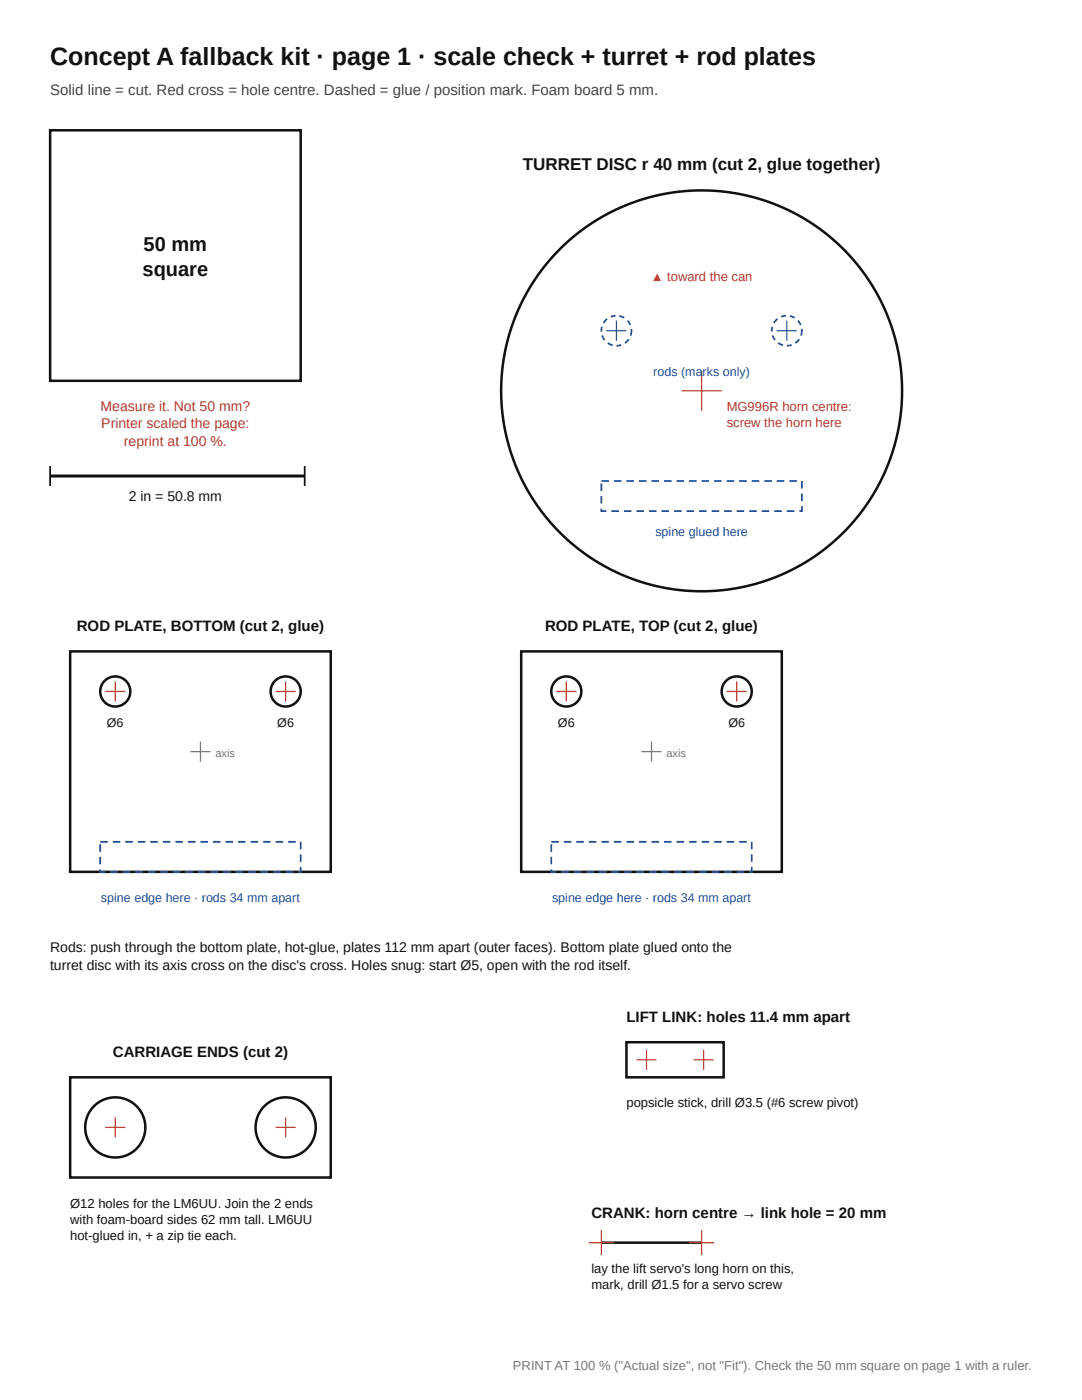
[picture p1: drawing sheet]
<svg xmlns="http://www.w3.org/2000/svg" width="216mm" height="279mm" viewBox="0 0 216 279" stroke-linecap="round" stroke-linejoin="round" font-family="sans-serif">
<defs><g id="words">
<text font-size="5" fill="#111" x="10" y="13">Concept A fallback kit · page 1 · scale check + turret + rod plates</text>
<g font-size="4" fill="#111">
<text x="28.7" y="50">50 mm</text>
<text x="28.4" y="55">square</text>
</g>
<text font-size="3.4" fill="#111" x="104.3" y="34">TURRET DISC r 40 mm (cut 2, glue together)</text>
<text font-size="3" fill="#444" x="10" y="19">Solid line = cut. Red cross = hole centre. Dashed = glue / position mark. Foam board 5 mm.</text>
<g font-size="3" fill="#111">
<text x="15.3" y="126">ROD PLATE, BOTTOM (cut 2, glue)</text>
<text x="108.8" y="126">ROD PLATE, TOP (cut 2, glue)</text>
<text x="125" y="204">LIFT LINK: holes 11.4 mm apart</text>
<text x="22.5" y="211">CARRIAGE ENDS (cut 2)</text>
<text x="118" y="243">CRANK: horn centre → link hole = 20 mm</text>
</g>
<g font-size="2.8" fill="#c0392b">
<text x="20.1" y="82">Measure it. Not 50 mm?</text>
<text x="20.2" y="85.5">Printer scaled the page:</text>
<text x="24.7" y="89">reprint at 100 %.</text>
</g>
<g font-size="2.8" fill="#111">
<text x="25.7" y="100">2 in = 50.8 mm</text>
<text x="10" y="190">Rods: push through the bottom plate, hot-glue, plates 112 mm apart (outer faces). Bottom plate glued onto the</text>
<text x="10" y="193.5">turret disc with its axis cross on the disc's cross. Holes snug: start Ø5, open with the rod itself.</text>
</g>
<g font-size="2.6" fill="#c0392b">
<text x="129.8" y="56">▲ toward the can</text>
<text x="145" y="82">MG996R horn centre:</text>
<text x="145" y="85.2">screw the horn here</text>
</g>
<g font-size="2.6" fill="#111">
<text x="125" y="221">popsicle stick, drill Ø3.5 (#6 screw pivot)</text>
<text x="14" y="241">Ø12 holes for the LM6UU. Join the 2 ends</text>
<text x="14" y="244.2">with foam-board sides 62 mm tall. LM6UU</text>
<text x="14" y="247.5">hot-glued in, + a zip tie each.</text>
<text x="118" y="254">lay the lift servo's long horn on this,</text>
<text x="118" y="257.2">mark, drill Ø1.5 for a servo screw</text>
</g>
<text font-size="2.6" fill="#777" x="102.4" y="273.4">PRINT AT 100 % (&quot;Actual size&quot;, not &quot;Fit&quot;). Check the 50 mm square on page 1 with a ruler.</text>
<g font-size="2.5" fill="#1a4fa0">
<text x="130.4" y="75">rods (ma</text>
<text x="140.2" y="75">rks only)</text>
<text x="130.8" y="107">spine glued here</text>
<text x="20.1" y="180">spine edge here · rods 34 mm apart</text>
<text x="110.1" y="180">spine edge here · rods 34 mm apart</text>
</g>
<g font-size="2.5" fill="#111">
<text x="21.3" y="145">Ø6</text>
<text x="55.3" y="145">Ø6</text>
<text x="111.3" y="145">Ø6</text>
<text x="145.3" y="145">Ø6</text>
</g>
<g font-size="2.2" fill="#777">
<text x="43" y="151">axis</text>
<text x="133" y="151">axis</text>
</g>
</g></defs>
<g fill="none" stroke="#111" stroke-width=".5">
<path d="M10 26h50v50h-50z"/>
<circle cx="140" cy="78" r="40"/>
</g>
<path d="M10 95h50.8" fill="none" stroke="#111" stroke-width=".6"/>
<path d="M10 93v4M60.8 93v4" fill="none" stroke="#111" stroke-width=".35"/>
<path d="M136 78h8M140 74v8" fill="none" stroke="#c0392b" stroke-width=".25"/>
<path d="M124.6 68.3l.7-.7 .3 .2-.8 .8zM123 68.8l.9-.1 .1 .3-1 .2zM121.4 68.3l.9 .4-.1 .4-1-.5zM120 67l.3-.1 .5 .9-.3 .2zM119.9 65.2l.4 .1-.1 .9h-.4zM120.8 63.7l.2-.2 .2 .3-.6 .7-.3-.1zM121.8 63.1l1-.3v.4l-.9 .2zM123.6 62.9l1 .4-.1 .3-.9-.4zM125.1 64.1l.2-.2 .6 .9-.3 .1zM125.8 65.7l.4-.1-.2 1.4-.3-.1z" fill="#1a4fa0"/>
<path d="M121 66h4M123 64v4" fill="none" stroke="#1a4fa0" stroke-width=".25"/>
<path d="M158.6 68.3l.7-.7 .3 .2-.8 .8zM157 68.8l.9-.1 .1 .3-1 .2zM155.4 68.3l.9 .4-.1 .4-1-.5zM154 67l.3-.1 .5 .9-.3 .2zM153.9 65.2l.4 .1-.1 .9h-.4zM154.8 63.7l.2-.2 .2 .3-.6 .7-.3-.1zM155.8 63.1l1-.3v.4l-.9 .2zM157.6 62.9l1 .4-.1 .3-.9-.4zM159.1 64.1l.2-.2 .6 .9-.3 .1zM159.8 65.7l.4-.1-.2 1.4-.3-.1z" fill="#1a4fa0"/>
<path d="M155 66h4M157 64v4" fill="none" stroke="#1a4fa0" stroke-width=".25"/>
<path d="M122.5 95.8h1.5v.4h-1.5zM125 95.8h1.5v.4h-1.5zM127.5 95.8h1.5v.4h-1.5zM130 95.8h1.5v.4h-1.5zM132.5 95.8h1.5v.4h-1.5zM135 95.8h1.5v.4h-1.5zM137.5 95.8h1.5v.4h-1.5zM140 95.8h1.5v.4h-1.5zM142.5 95.8h1.5v.4h-1.5zM145 95.8h1.5v.4h-1.5zM147.5 95.8h1.5v.4h-1.5zM150 95.8h1.5v.4h-1.5zM152.5 95.8h1.5v.4h-1.5zM155 95.8h1.5v.4h-1.5zM157.5 95.8h1.5v.4h-1.5zM159.8 96h.4v1.5h-.4zM159.8 98.5h.4v1.5h-.4zM159.8 101h.4v1.2h-.7v-.4h.5v.2h-.2zM157 101.8h1.5v.4h-1.5zM154.5 101.8h1.5v.4h-1.5zM152 101.8h1.5v.4h-1.5zM149.5 101.8h1.5v.4h-1.5zM147 101.8h1.5v.4h-1.5zM144.5 101.8h1.5v.4h-1.5zM142 101.8h1.5v.4h-1.5zM139.5 101.8h1.5v.4h-1.5zM137 101.8h1.5v.4h-1.5zM134.5 101.8h1.5v.4h-1.5zM132 101.8h1.5v.4h-1.5zM129.5 101.8h1.5v.4h-1.5zM127 101.8h1.5v.4h-1.5zM124.5 101.8h1.5v.4h-1.5zM122 101.8h1.5v.4h-1.5zM119.8 101.5h.4v.5h-.2v-.2h1v.4h-1.2zM119.8 99h.4v1.5h-.4zM119.8 96.5h.4v1.5h-.4zM120 95.8h1.5v.4h-1.5z" fill="#1a4fa0"/>
<g fill="none" stroke="#111" stroke-width=".5">
<path d="M14 130h52v44h-52z"/>
<circle cx="23" cy="138" r="3"/>
<circle cx="57" cy="138" r="3"/>
</g>
<path d="M21 138h4M23 136v4M55 138h4M57 136v4" fill="none" stroke="#c0392b" stroke-width=".25"/>
<path d="M22.5 167.8h1.5v.4h-1.5zM25 167.8h1.5v.4h-1.5zM27.5 167.8h1.5v.4h-1.5zM30 167.8h1.5v.4h-1.5zM32.5 167.8h1.5v.4h-1.5zM35 167.8h1.5v.4h-1.5zM37.5 167.8h1.5v.4h-1.5zM40 167.8h1.5v.4h-1.5zM42.5 167.8h1.5v.4h-1.5zM45 167.8h1.5v.4h-1.5zM47.5 167.8h1.5v.4h-1.5zM50 167.8h1.5v.4h-1.5zM52.5 167.8h1.5v.4h-1.5zM55 167.8h1.5v.4h-1.5zM57.5 167.8h1.5v.4h-1.5zM59.8 168h.4v1.5h-.4zM59.8 170.5h.4v1.5h-.4zM59.8 173h.4v1.2h-.7v-.4h.5v.2h-.2zM57 173.8h1.5v.4h-1.5zM54.5 173.8h1.5v.4h-1.5zM52 173.8h1.5v.4h-1.5zM49.5 173.8h1.5v.4h-1.5zM47 173.8h1.5v.4h-1.5zM44.5 173.8h1.5v.4h-1.5zM42 173.8h1.5v.4h-1.5zM39.5 173.8h1.5v.4h-1.5zM37 173.8h1.5v.4h-1.5zM34.5 173.8h1.5v.4h-1.5zM32 173.8h1.5v.4h-1.5zM29.5 173.8h1.5v.4h-1.5zM27 173.8h1.5v.4h-1.5zM24.5 173.8h1.5v.4h-1.5zM22 173.8h1.5v.4h-1.5zM19.8 173.5h.4v.5h-.2v-.2h1v.4h-1.2zM19.8 171h.4v1.5h-.4zM19.8 168.5h.4v1.5h-.4zM20 167.8h1.5v.4h-1.5z" fill="#1a4fa0"/>
<path d="M38 150h4M40 148v4" fill="none" stroke="#777" stroke-width=".25"/>
<g fill="none" stroke="#111" stroke-width=".5">
<path d="M104 130h52v44h-52z"/>
<circle cx="113" cy="138" r="3"/>
<circle cx="147" cy="138" r="3"/>
</g>
<path d="M111 138h4M113 136v4M145 138h4M147 136v4" fill="none" stroke="#c0392b" stroke-width=".25"/>
<path d="M112.5 167.8h1.5v.4h-1.5zM115 167.8h1.5v.4h-1.5zM117.5 167.8h1.5v.4h-1.5zM120 167.8h1.5v.4h-1.5zM122.5 167.8h1.5v.4h-1.5zM125 167.8h1.5v.4h-1.5zM127.5 167.8h1.5v.4h-1.5zM130 167.8h1.5v.4h-1.5zM132.5 167.8h1.5v.4h-1.5zM135 167.8h1.5v.4h-1.5zM137.5 167.8h1.5v.4h-1.5zM140 167.8h1.5v.4h-1.5zM142.5 167.8h1.5v.4h-1.5zM145 167.8h1.5v.4h-1.5zM147.5 167.8h1.5v.4h-1.5zM149.8 168h.4v1.5h-.4zM149.8 170.5h.4v1.5h-.4zM149.8 173h.4v1.2h-.7v-.4h.5v.2h-.2zM147 173.8h1.5v.4h-1.5zM144.5 173.8h1.5v.4h-1.5zM142 173.8h1.5v.4h-1.5zM139.5 173.8h1.5v.4h-1.5zM137 173.8h1.5v.4h-1.5zM134.5 173.8h1.5v.4h-1.5zM132 173.8h1.5v.4h-1.5zM129.5 173.8h1.5v.4h-1.5zM127 173.8h1.5v.4h-1.5zM124.5 173.8h1.5v.4h-1.5zM122 173.8h1.5v.4h-1.5zM119.5 173.8h1.5v.4h-1.5zM117 173.8h1.5v.4h-1.5zM114.5 173.8h1.5v.4h-1.5zM112 173.8h1.5v.4h-1.5zM109.8 173.5h.4v.5h-.2v-.2h1v.4h-1.2zM109.8 171h.4v1.5h-.4zM109.8 168.5h.4v1.5h-.4zM110 167.8h1.5v.4h-1.5z" fill="#1a4fa0"/>
<path d="M128 150h4M130 148v4" fill="none" stroke="#777" stroke-width=".25"/>
<g fill="none" stroke="#111" stroke-width=".5">
<path d="M14 215h52v20h-52zM125 208h19.4v7h-19.4zM120 248h20"/>
<circle cx="23" cy="225" r="6"/>
<circle cx="57" cy="225" r="6"/>
</g>
<path d="M127 211.5h4M129 209.5v4M138.4 211.5h4M140.4 209.5v4M21 225h4M23 223v4M55 225h4M57 223v4M117.5 248h5M120 245.5v5M137.5 248h5M140 245.5v5" fill="none" stroke="#c0392b" stroke-width=".25"/>
<use href="#words"/>
</svg>
